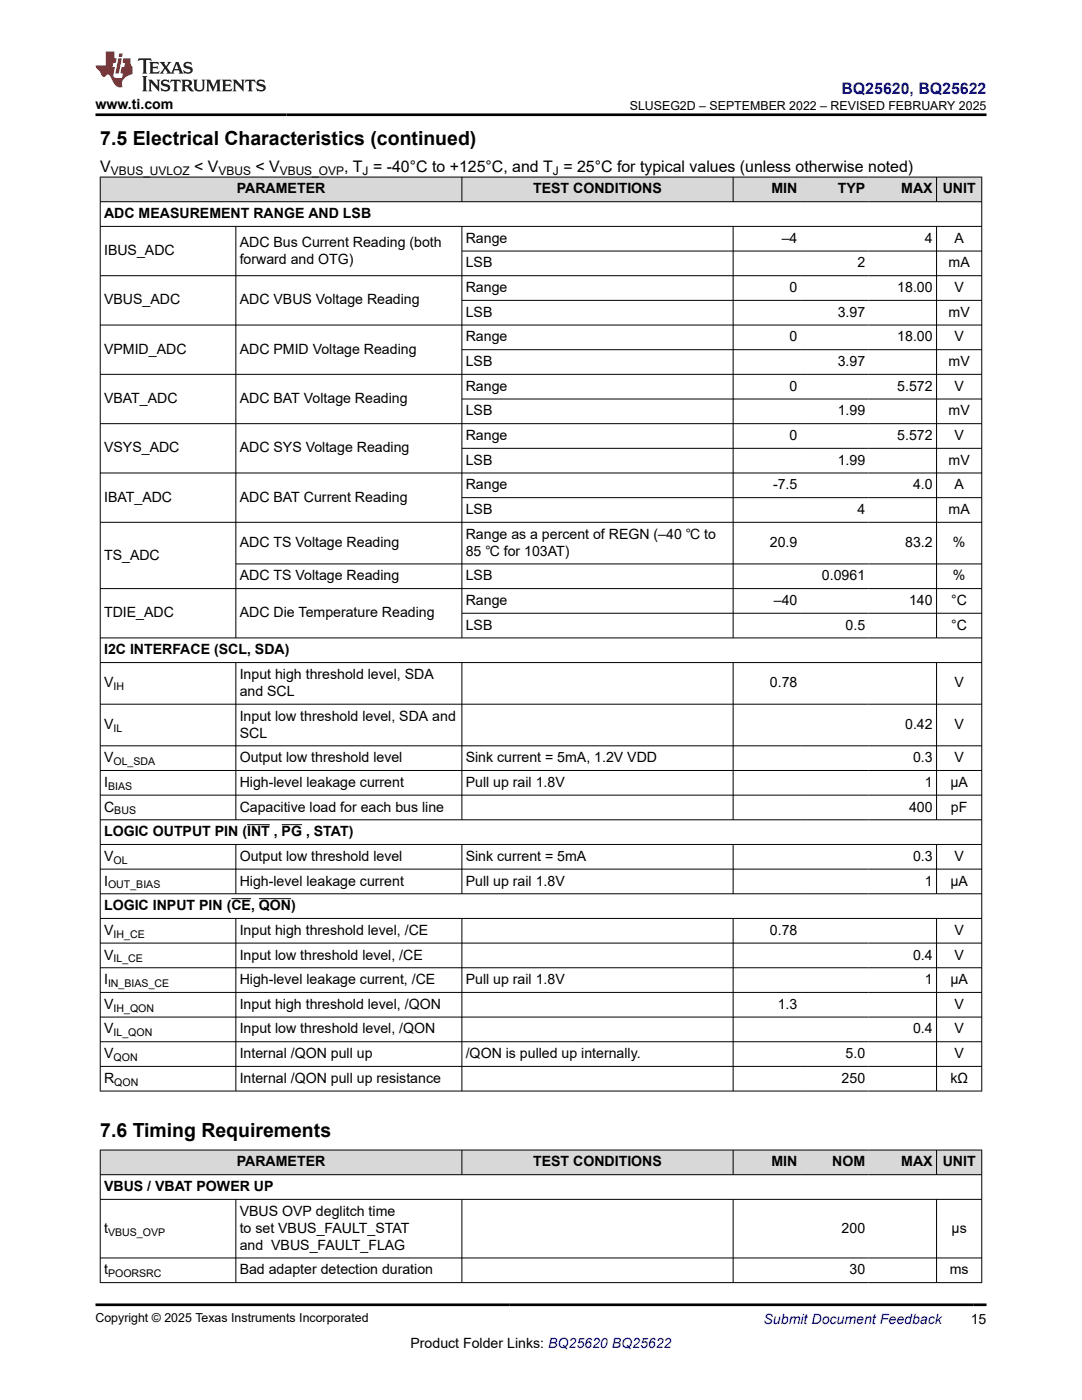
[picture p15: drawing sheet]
<svg xmlns="http://www.w3.org/2000/svg" width="216mm" height="279mm" viewBox="0 0 216 279" stroke-linecap="round" stroke-linejoin="round" font-family="sans-serif">
<defs><g id="words">
<g font-size="3.9">
<text x="20" y="28.8">7.5 Electrical Characteristics (continued)</text>
<text x="20" y="226.8">7.6 Timing Requirements</text>
</g>
<text font-size="3.2" fill="#00f" x="167.9" y="18.7">BQ25620, BQ25622</text>
<g font-size="3.2">
<text x="20" y="34.3">V</text>
<text x="38.7" y="34.3">&lt; V</text>
<text x="51" y="34.3">&lt; V</text>
<text x="68.7" y="34.3">, T = -40°C to +125°C, and T = 25°C for typical values (unless otherwise noted)</text>
</g>
<g font-size="2.8">
<text x="19" y="21.8">www.ti.com</text>
<text x="47.2" y="38.6">PARAMETER</text>
<text x="106.4" y="38.6">TEST CONDITIONS</text>
<text x="153.9" y="38.6">MIN</text>
<text x="167.2" y="38.6">TYP</text>
<text x="179.8" y="38.6">MAX</text>
<text x="188.1" y="38.6">UNIT</text>
<text x="20.8" y="43.5">ADC MEASUREMENT RANGE AND LSB</text>
<text x="20.8" y="50.9">IBUS_ADC</text>
<text x="47.8" y="49.2">ADC Bus Current Reading (both</text>
<text x="47.8" y="52.6">forward and OTG)</text>
<text x="92.9" y="53.4">LSB</text>
<text x="92.9" y="48.5">Range</text>
<text x="156" y="48.5">–4</text>
<text x="171.1" y="53.4">2</text>
<text x="184.5" y="48.5">4</text>
<text x="189.3" y="53.4">mA</text>
<text x="190.4" y="48.5">A</text>
<text x="92.9" y="58.3">Range</text>
<text x="157.5" y="58.3">0</text>
<text x="179" y="58.3">18.00</text>
<text x="190.4" y="58.3">V</text>
<text x="20.8" y="60.8">VBUS_ADC</text>
<text x="47.8" y="60.8">ADC VBUS Voltage Reading</text>
<text x="92.9" y="63.2">LSB</text>
<text x="167.1" y="63.2">3.97</text>
<text x="189.3" y="63.2">mV</text>
<text x="20.8" y="70.6">VPMID_ADC</text>
<text x="47.8" y="70.6">ADC PMID Voltage Reading</text>
<text x="92.9" y="68.1">Range</text>
<text x="157.5" y="68.1">0</text>
<text x="179" y="68.1">18.00</text>
<text x="190.4" y="68.1">V</text>
<text x="92.9" y="73.1">LSB</text>
<text x="92.9" y="78">Range</text>
<text x="157.5" y="78">0</text>
<text x="167.1" y="73.1">3.97</text>
<text x="179" y="78">5.572</text>
<text x="189.3" y="73.1">mV</text>
<text x="190.4" y="78">V</text>
<text x="20.8" y="80.4">VBAT_ADC</text>
<text x="47.8" y="80.4">ADC BAT Voltage Reading</text>
<text x="92.9" y="82.9">LSB</text>
<text x="167.1" y="82.9">1.99</text>
<text x="189.3" y="82.9">mV</text>
<text x="92.9" y="87.8">Range</text>
<text x="157.5" y="87.8">0</text>
<text x="179" y="87.8">5.572</text>
<text x="190.4" y="87.8">V</text>
<text x="20.8" y="90.3">VSYS_ADC</text>
<text x="47.8" y="90.3">ADC SYS Voltage Reading</text>
<text x="92.9" y="92.7">LSB</text>
<text x="167.1" y="92.7">1.99</text>
<text x="189.3" y="92.7">mV</text>
<text x="20.8" y="100.1">IBAT_ADC</text>
<text x="47.8" y="100.1">ADC BAT Current Reading</text>
<text x="92.9" y="97.7">Range</text>
<text x="154.2" y="97.7">-7.5</text>
<text x="182.2" y="97.7">4.0</text>
<text x="190.4" y="97.7">A</text>
<text x="92.9" y="102.6">LSB</text>
<text x="92.9" y="107.5">Range as a percent of REGN (–40 ℃ to</text>
<text x="171.1" y="102.6">4</text>
<text x="189.3" y="102.6">mA</text>
<text x="20.8" y="111.7">TS_ADC</text>
<text x="47.8" y="109.2">ADC TS Voltage Reading</text>
<text x="92.9" y="110.9">85 ℃ for 103AT)</text>
<text x="153.6" y="109.2">20.9</text>
<text x="180.6" y="109.2">83.2</text>
<text x="190.1" y="109.2">%</text>
<text x="47.8" y="115.8">ADC TS Voltage Reading</text>
<text x="92.9" y="115.8">LSB</text>
<text x="164" y="115.8">0.0961</text>
<text x="190.1" y="115.8">%</text>
<text x="20.8" y="123.2">TDIE_ADC</text>
<text x="47.8" y="123.2">ADC Die Temperature Reading</text>
<text x="92.9" y="125.7">LSB</text>
<text x="92.9" y="120.7">Range</text>
<text x="154.4" y="120.7">–40</text>
<text x="168.7" y="125.7">0.5</text>
<text x="181.4" y="120.7">140</text>
<text x="189.8" y="120.7">°C</text>
<text x="189.8" y="125.7">°C</text>
<text x="20.8" y="130.6">I2C INTERFACE (SCL, SDA)</text>
<text x="20.8" y="137.2">V</text>
<text x="47.8" y="135.5">Input high threshold level, SDA</text>
<text x="153.6" y="137.2">0.78</text>
<text x="190.4" y="137.2">V</text>
<text x="47.8" y="138.9">and SCL</text>
<text x="47.8" y="143.8">Input low threshold level, SDA and</text>
<text x="20.8" y="145.5">V</text>
<text x="47.8" y="147.2">SCL</text>
<text x="180.6" y="145.5">0.42</text>
<text x="190.4" y="145.5">V</text>
<text x="20.8" y="152.1">V</text>
<text x="47.8" y="152.1">Output low threshold level</text>
<text x="92.9" y="152.1">Sink current = 5mA, 1.2V VDD</text>
<text x="182.2" y="152.1">0.3</text>
<text x="190.4" y="152.1">V</text>
<text x="20.8" y="157">I</text>
<text x="20.8" y="162">C</text>
<text x="47.8" y="157">High-level leakage current</text>
<text x="47.8" y="162">Capacitive load for each bus line</text>
<text x="92.9" y="157">Pull up rail 1.8V</text>
<text x="181.4" y="162">400</text>
<text x="184.5" y="157">1</text>
<text x="189.6" y="157">µA</text>
<text x="189.7" y="162">pF</text>
<text x="20.8" y="166.9">LOGIC OUTPUT PIN (INT , PG , STAT)</text>
<text x="20.8" y="171.8">V</text>
<text x="47.8" y="171.8">Output low threshold level</text>
<text x="92.9" y="171.8">Sink current = 5mA</text>
<text x="182.2" y="171.8">0.3</text>
<text x="190.4" y="171.8">V</text>
<text x="20.8" y="176.7">I</text>
<text x="47.8" y="176.7">High-level leakage current</text>
<text x="92.9" y="176.7">Pull up rail 1.8V</text>
<text x="184.5" y="176.7">1</text>
<text x="189.6" y="176.7">µA</text>
<text x="20.8" y="181.6">LOGIC INPUT PIN (CE, QON)</text>
<text x="20.8" y="186.6">V</text>
<text x="20.8" y="191.5">V</text>
<text x="47.8" y="186.6">Input high threshold level, /CE</text>
<text x="47.8" y="191.5">Input low threshold level, /CE</text>
<text x="153.6" y="186.6">0.78</text>
<text x="182.2" y="191.5">0.4</text>
<text x="190.4" y="186.6">V</text>
<text x="190.4" y="191.5">V</text>
<text x="20.8" y="196.4">I</text>
<text x="47.8" y="196.4">High-level leakage current, /CE</text>
<text x="92.9" y="196.4">Pull up rail 1.8V</text>
<text x="184.5" y="196.4">1</text>
<text x="189.6" y="196.4">µA</text>
<text x="20.8" y="201.3">V</text>
<text x="47.8" y="201.3">Input high threshold level, /QON</text>
<text x="155.2" y="201.3">1.3</text>
<text x="190.4" y="201.3">V</text>
<text x="20.8" y="206.3">V</text>
<text x="47.8" y="206.3">Input low threshold level, /QON</text>
<text x="182.2" y="206.3">0.4</text>
<text x="190.4" y="206.3">V</text>
<text x="20.8" y="211.2">V</text>
<text x="47.8" y="211.2">Internal /QON pull up</text>
<text x="92.9" y="211.2">/QON is pulled up internally.</text>
<text x="168.7" y="211.2">5.0</text>
<text x="190.4" y="211.2">V</text>
<text x="20.8" y="216.1">R</text>
<text x="47.8" y="216.1">Internal /QON pull up resistance</text>
<text x="167.9" y="216.1">250</text>
<text x="189.6" y="216.1">kΩ</text>
<text x="47.2" y="232.8">PARAMETER</text>
<text x="106.4" y="232.8">TEST CONDITIONS</text>
<text x="153.9" y="232.8">MIN</text>
<text x="166.1" y="232.8">NOM</text>
<text x="179.8" y="232.8">MAX</text>
<text x="188.1" y="232.8">UNIT</text>
<text x="20.8" y="237.7">VBUS / VBAT POWER UP</text>
<text x="47.8" y="242.6">VBUS OVP deglitch time</text>
<text x="20.8" y="246">t</text>
<text x="47.8" y="246">to set VBUS_FAULT_STAT</text>
<text x="47.8" y="249.4">and VBUS_FAULT_FLAG</text>
<text x="167.9" y="246">200</text>
<text x="189.9" y="246">µs</text>
<text x="20.8" y="254.3">t</text>
<text x="47.8" y="254.3">Bad adapter detection duration</text>
<text x="169.5" y="254.3">30</text>
<text x="189.5" y="254.3">ms</text>
<text x="81.9" y="269">Product Folder Links: BQ25620 BQ25622</text>
<text x="193.7" y="264.2">15</text>
</g>
<text font-size="2.8" fill="#00f" x="152.4" y="264.2">Submit Document Feedback</text>
<g font-size="2.5">
<text x="125.7" y="21.9">SLUSEG2D – SEPTEMBER 2022 – REVISED FEBRUARY 2025</text>
<text x="19" y="263.9">Copyright © 2025 Texas Instruments Incorporated</text>
</g>
<g font-size="2.4">
<text x="22.1" y="34.9">VBUS_UVLOZ</text>
<text x="43.6" y="34.9">VBUS</text>
<text x="55.8" y="34.9">VBUS_OVP</text>
<text x="72.4" y="34.9">J</text>
<text x="110.3" y="34.9">J</text>
</g>
<g font-size="2.1">
<text x="22.6" y="137.8">IH</text>
<text x="22.6" y="146.1">IL</text>
<text x="22.6" y="152.7">OL_SDA</text>
<text x="21.6" y="157.6">BIAS</text>
<text x="22.8" y="162.5">BUS</text>
<text x="22.6" y="172.4">OL</text>
<text x="21.6" y="177.3">OUT_BIAS</text>
<text x="22.6" y="187.1">IH_CE</text>
<text x="21.6" y="197">IN_BIAS_CE</text>
<text x="22.6" y="192.1">IL_CE</text>
<text x="22.6" y="201.9">IH_QON</text>
<text x="22.6" y="206.8">IL_QON</text>
<text x="22.6" y="211.7">QON</text>
<text x="22.8" y="216.7">QON</text>
<text x="21.6" y="246.6">VBUS_OVP</text>
<text x="21.6" y="254.9">POORSRC</text>
</g>
</g></defs>
<g fill="#d8d8d8">
<path d="M20 35.3h175.9v5h-175.9z" fill-rule="evenodd"/>
<path d="M20.1 35.4h72v4.8h-72z" fill-rule="evenodd"/>
<path d="M92.2 35.4h54v4.8h-54z" fill-rule="evenodd"/>
<path d="M146.3 35.4h13.5v4.8h-13.5z" fill-rule="evenodd"/>
<path d="M159.8 35.4h13.5v4.8h-13.5z" fill-rule="evenodd"/>
<path d="M173.3 35.4h13.5v4.8h-13.5z" fill-rule="evenodd"/>
<path d="M186.9 35.4h8.9v4.8h-8.9z" fill-rule="evenodd"/>
</g>
<g fill="none" stroke="#000" stroke-width=".2">
<path d="M19.9 35.3h176.1M20 35.3v182.5M92.2 35.3v5M146.3 35.3v5M186.9 35.3v5M195.9 35.3v182.5M19.9 40.3h176.1M19.9 45.2h176.1M19.9 55h176.1M47.1 45.2v82.2M92.2 45.2v82.2M92.2 50.1h103.8"/>
<path d="M92.2 59.9h103.8M146.3 45.2v82.2M186.9 45.2v82.2M19.9 64.9h176.1M19.9 74.7h176.1M92.2 69.8h103.8M92.2 79.6h103.8M19.9 94.4h176.1M92.2 89.5h103.8M92.2 99.3h103.8M196 84.6h-176.1M47.1 112.5h148.9"/>
<path d="M196 104.2h-176.1M196 117.5h-176.1M19.9 132.2h176.1M47.1 132.2v31.5M92.2 132.2v31.5M92.2 122.4h103.8M146.3 132.2v31.5M186.9 132.2v31.5M196 127.3h-176.1M19.9 140.5h176.1M19.9 148.8h176.1M19.9 153.8h176.1"/>
<path d="M19.9 158.7h176.1M19.9 163.6h176.1M19.9 168.5h176.1M19.9 173.5h176.1M19.9 178.4h176.1M46.2 179.4h3.9M47.1 168.5v9.9M49.3 164.6h4.5M51.7 179.4h6.4M56.2 164.6h4.1M92.2 168.5v9.9M146.3 168.5v9.9"/>
<path d="M186.9 168.5v9.9M19.9 183.3h176.1M19.9 188.2h176.1M19.9 193.1h176.1M19.9 198.1h176.1M47.1 183.3v34.5M92.2 183.3v34.5M146.3 183.3v34.5M186.9 183.3v34.5M19.9 203h176.1M19.9 207.9h176.1M19.9 212.8h176.1"/>
<path d="M19.9 217.7h176.1"/>
</g>
<g fill="#d8d8d8">
<path d="M20 229.5h175.9v4.9h-175.9z" fill-rule="evenodd"/>
<path d="M20.1 229.6h72v4.8h-72z" fill-rule="evenodd"/>
<path d="M92.2 229.6h54v4.8h-54z" fill-rule="evenodd"/>
<path d="M146.3 229.6h13.5v4.8h-13.5z" fill-rule="evenodd"/>
<path d="M159.8 229.6h13.5v4.8h-13.5z" fill-rule="evenodd"/>
<path d="M173.3 229.6h13.5v4.8h-13.5z" fill-rule="evenodd"/>
<path d="M186.9 229.6h8.9v4.8h-8.9z" fill-rule="evenodd"/>
</g>
<g fill="none" stroke="#000" stroke-width=".2">
<path d="M19.9 229.5h176.1M19.9 234.4h176.1M19.9 239.4h176.1M20 229.5v26.5M47.1 239.4v16.6M92.2 229.5v5M92.2 239.4v16.6M146.3 229.5v5M146.3 239.4v16.6M186.9 229.5v5M186.9 239.4v16.6M195.9 229.5v26.5"/>
<path d="M19.9 251.1h176.1M19.9 256h176.1"/>
</g>
<path d="M27.7 11.6l-.2 .6 .5-.2h.6v.1v2.2l-.2 .4h1l-.2-.4v-2.2v-.1h.5l.5 .2-.1-.6zM29.8 12.4l.2 .3v1.6l-.2 .4h1.9l.1-.6a1.08 1.08 0 0 1-1.3 .2v-.7h.6l.4 .2v-.7l-.4 .2h-.6v-.5l.2-.2a1 1 0 0 1 1 .3l-.1-.5zM31.8 12.4l1 1.1-1 1.2h.9l-.2-.2 .4-.8 .5 .8-.2 .2h1.6l-.2-.2 .1-.5h1l.1 .5-.1 .2h.9l-.2-.4-.8-1.9h-.5l-1 2.1-.8-1.1 .9-1h-.8l.2 .2-.5 .6-.3-.6 .1-.2zM35.2 12.8l.4 1h-.8zM36.8 12.5a.65 .65 0 0 0-.2 .7 .65 .65 0 0 0 .6 .5l.7 .1 .1 .3a.79 .79 0 0 1-.7 .4 .79 .79 0 0 1-.7-.5l.1 .7 .2-.1a.93 .93 0 0 0 1.1 0 .93 .93 0 0 0 .4-.9 1.46 1.46 0 0 0-1.2-.6l-.1-.3a1.09 1.09 0 0 1 1.2 .2l-.2-.6-.1 .1-.6-.2zM28.4 15.2l.2 .4v2.2l-.2 .4h1l-.2-.4v-2.2l.2-.4zM29.6 15.9l.2 .4v1.5l-.2 .4h.8l-.3-.4v-1.3l1.7 1.8v-2l.2-.4h-.8l.2 .2 .1 1.1-1.2-1.3zM32.3 16a.65 .65 0 0 0-.2 .8 .65 .65 0 0 0 .7 .4l.6 .2 .1 .2a.79 .79 0 0 1-.7 .4 .79 .79 0 0 1-.7-.5l.1 .7 .2-.1a.93 .93 0 0 0 1.1 .1 .93 .93 0 0 0 .4-1 1.46 1.46 0 0 0-1.2-.5l-.1-.4a1.09 1.09 0 0 1 1.2 .2l-.2-.6-.1 .1-.6-.1zM34.1 15.9l-.1 .6a.63 .63 0 0 1 .7-.3l.1 1.6-.3 .4h1l-.2-.4v-1.6a.66 .66 0 0 1 .8 .3l-.1-.6zM36.2 15.9l.2 .4v1.5l-.2 .4h.9l-.2-.2v-.7h.5l.1 .2a.79 .79 0 0 0 1.2 .6l-1-.9a.61 .61 0 0 0 .6-.6 .61 .61 0 0 0-.5-.7zM36.9 16.2h.2a.47 .47 0 0 1 .5 .1 .47 .47 0 0 1 .1 .5l-.2 .1-.6 .1zM38.5 15.9l.2 .2a2.27 2.27 0 0 0 .4 2 1.04 1.04 0 0 0 1.7-.7v-1.3l.2-.2h-.8l.2 .4v1.1a.6 .6 0 0 1-.6 .6 .6 .6 0 0 1-.6-.6v-1.1l.3-.4zM41.1 15.9l.2 .4v1.5l-.2 .4h.7l-.2-.4v-1.4l.9 1.9 .8-1.9v1.4l-.2 .4h1l-.3-.4v-1.5l.3-.4h-.8l-.7 1.5-.7-1.5zM44.3 15.9l.2 .4v1.5l-.2 .4h1.9l.1-.6a1.09 1.09 0 0 1-1.3 .2v-.7h.6l.4 .2v-.6l-.4 .2h-.6v-.6l.2-.1a1.01 1.01 0 0 1 1 .3l-.1-.6zM46.4 15.9l.3 .4v1.5l-.3 .4h.8l-.2-.4v-1.3l1.6 1.8v-2l.2-.4h-.7l.2 .2v1.1l-1.2-1.3zM49 15.9l-.1 .6a.63 .63 0 0 1 .8-.3v1.6l-.3 .4h1l-.2-.4v-1.6a.66 .66 0 0 1 .8 .3l-.1-.6zM51.4 16a.65 .65 0 0 0-.2 .8 .65 .65 0 0 0 .6 .4l.6 .2 .2 .2a.79 .79 0 0 1-.8 .4 .79 .79 0 0 1-.6-.5l.1 .7 .2-.1a.93 .93 0 0 0 1 .1 .93 .93 0 0 0 .5-1 1.46 1.46 0 0 0-1.3-.5l-.1-.4a1.09 1.09 0 0 1 1.3 .2l-.2-.6-.2 .1-.5-.1z" fill="#231f20"/>
<path d="M21.1 10.3v2.7h-2.1l.1 .4 .9 1a.95 .95 0 0 0 .9 .9 .59 .59 0 0 1 .6-.4 .59 .59 0 0 1 .5 .3l.4 .8a1.59 1.59 0 0 0 2.1 1.4 1.61 1.61 0 0 1 1-2.3l1-.3-.1-1.5a1.59 1.59 0 0 1-.4-1.7h-1.4l-.2 .9h.5l-.1 .9h-.5l-.2 .9v.3l.4 .1-.2 .9h-.6a.73 .73 0 0 1-1.1-.7l.3-1.5h-.5l.2-.9h.5l.2-.9h-.5v-1.3zM23.6 11.6l-.6 3.1h.7l.6-3.1zM23.8 10.7l-.1 .6h.7l.1-.6z" fill="#ed1c24"/>
<path d="M19 22.9h177.8M19 260.4h177.8" fill="none" stroke="#000" stroke-width=".53"/>
<use href="#words"/>
</svg>
